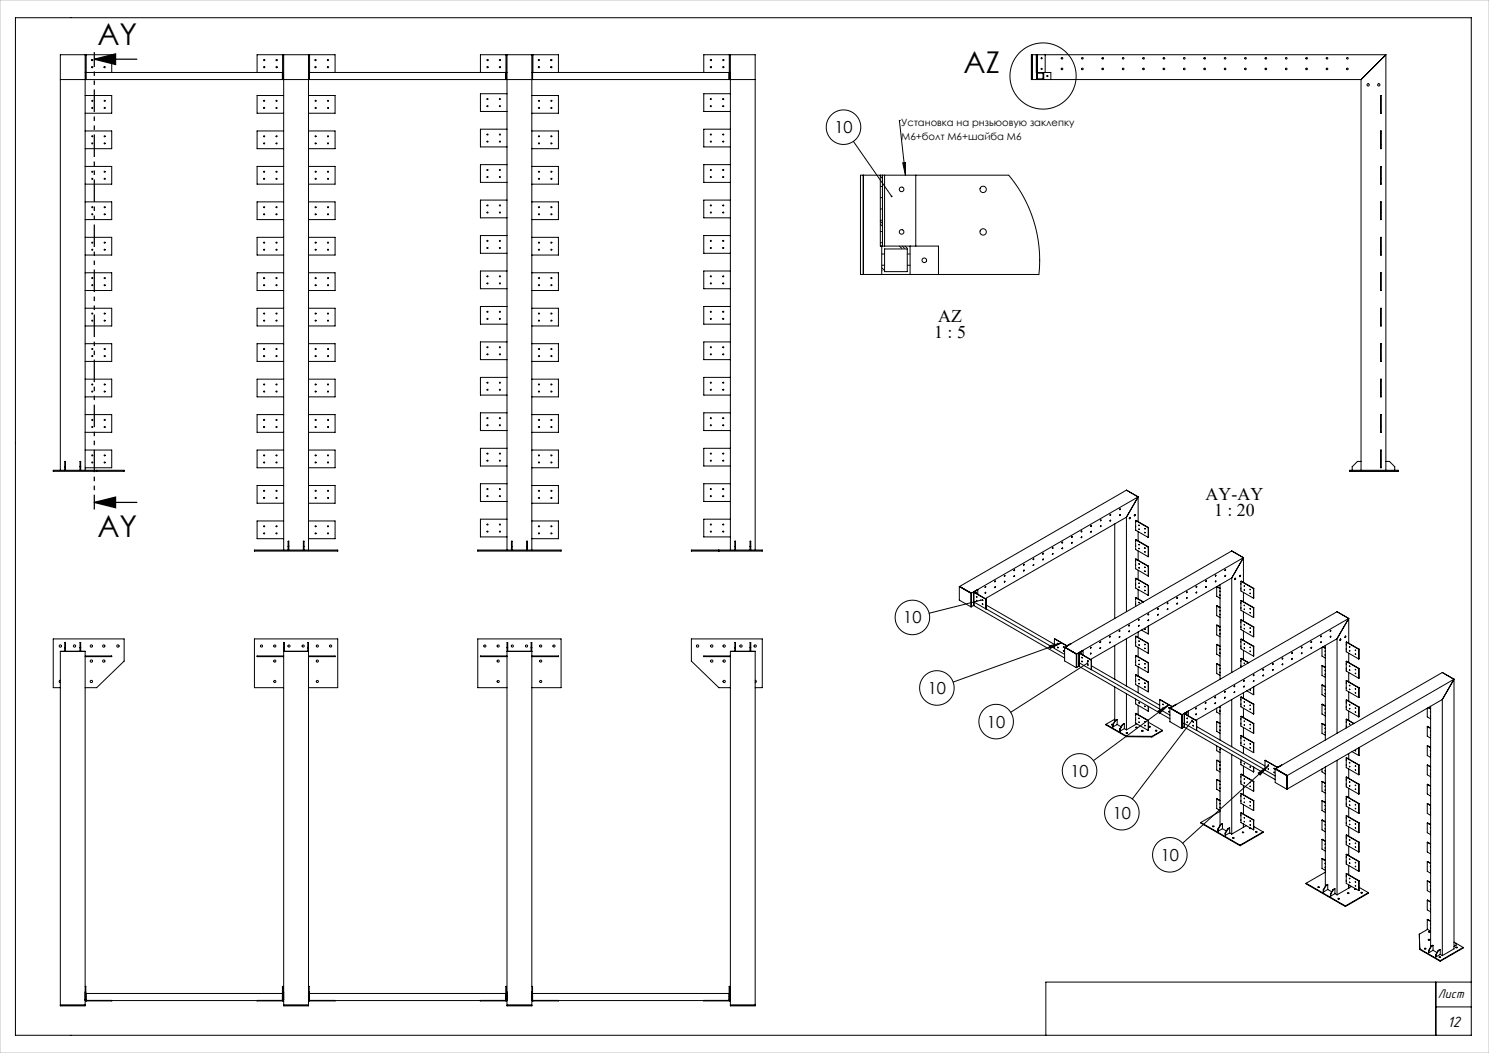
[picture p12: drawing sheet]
<svg xmlns="http://www.w3.org/2000/svg" width="420mm" height="297mm" viewBox="0 0 420 297" stroke-linecap="round" stroke-linejoin="round" font-family="sans-serif">
<defs><g id="words">
<g font-size="8.5">
<text x="27.5" y="12.8">AY</text>
<text x="271.8" y="20.6">AZ</text>
<text x="27.5" y="151.4">AY</text>
</g>
<g font-size="5">
<text x="263.5" y="95.4">1 : 5</text>
<text x="264.6" y="90.8">AZ</text>
<text x="340.1" y="140.9">AY-AY</text>
<text x="342.5" y="145.5">1 : 20</text>
</g>
<g font-size="4.7">
<text x="235.3" y="37.5">10</text>
<text x="254.8" y="175.8">10</text>
<text x="261.7" y="195.7">10</text>
<text x="278.4" y="205.2">10</text>
<text x="301.9" y="219.1">10</text>
<text x="313.9" y="230.9">10</text>
<text x="327.4" y="242.8">10</text>
</g>
<text font-size="4.4" x="408.3" y="289.8">12</text>
<text font-size="3.7" x="405.6" y="281.4">Лист</text>
<g font-size="2.8">
<text x="254.2" y="35.6">Установка на рнзьюовую заклепку</text>
<text x="254.2" y="39.4">М6+болт М6+шайба М6</text>
</g>
</g></defs>
<g fill="none" stroke="#000" stroke-width=".28">
<path d="M4.4 5h410.6v287h-410.6zM24 15.4h.3M24 15.4h-7v117.2M24 15.4v117.2M24.3 15.4h7.2v5M24.3 15.4v5M79.7 15.4h.3M79.7 15.4v7M79.7 15.4h-7.2v5M80 15.4h7M80 15.4v139.7M87 15.4h.3"/>
<path d="M87 15.4v139.7M87.3 15.4h7.2v5M87.3 15.4v5M142.7 15.4h.3M142.7 15.4h-7.2v5M142.7 15.4v5M143 15.4h7M143 15.4v139.7M150 15.4h.3M150 15.4v139.7M150.3 15.4h7.2v5M150.3 15.4v5"/>
<path d="M205.7 15.4h.3M205.7 15.4v7M205.7 15.4h-7.2v5M206 15.4h7v139.7M206 15.4v139.7M291.1 15.4v7M292.3 15.4v5h4.1v2M292.3 18.6h.2M292.5 15.4h.1M292.5 15.4h-1.6v7h93M292.5 15.4l-.1 7M292.6 15.4h98.3"/>
<path d="M292.6 15.4v5M294.8 15.4v5M390.9 15.4l-7 7M390.9 15.4v117.2M24 20.4h.3M24 26.9h7.5v5h-7.5M24 36.9h7.5v5h-7.5M24.2 20.4v2M24.3 20.4h55.7M79.9 20.4v2h-62.9M80 26.9h-7.5v5h7.5M80 36.9h-7.5v5h7.5"/>
<path d="M87 20.4h.3M87 26.9h7.5v5h-7.5M87 36.9h7.5v5h-7.5M87.2 20.4v2M87.3 20.4h55.4M142.7 20.4v2M142.7 20.4h.3M142.9 20.4v2h-62.9M143 26.4h-7.5v5h7.5M143 36.4h-7.5v5h7.5M150 20.4h.3M150 26.9h7.5v5h-7.5"/>
<path d="M150 36.9h7.5v5h-7.5M150.2 20.4v2M150.3 20.4h55.7M205.9 20.4v2h-62.9M206 22.4h7M206 26.4h-7.5v5h7.5M206 36.4h-7.5v5h7.5M240.7 39.9l10.8 15.5M253.7 34h.1M253.7 34l1.7 15.4M292.4 21.8h.2M292.6 20.6h1.6v1.6h-1.6z"/>
<path d="M294.2 21.8h.2M294.4 20.4v2M383.9 22.4v110.2M389.4 36.9h.2v5h-.2zM389.4 26.9h.2v5h-.2zM389.4 28.1h.2M389.4 31.3h.2M389.4 37.7h.2M24 46.9h7.5v5h-7.5M24 56.9h7.5v5h-7.5M80 46.9h-7.5v5h7.5M80 56.9h-7.5v5h7.5"/>
<path d="M87 46.9h7.5v5h-7.5M87 56.9h7.5v5h-7.5M143 46.4h-7.5v5h7.5M143 56.4h-7.5v5h7.5M150 46.9h7.5v5h-7.5M150 56.9h7.5v5h-7.5M206 46.4h-7.5v5h7.5M206 56.4h-7.5v5h7.5M243.5 49.4v28M248.3 49.4v20h16.4v8M248.3 52.6h.6M248.3 55.8h.6"/>
<path d="M248.3 58.9h.6M248.3 49.7l.6 .6M248.9 49.4h-6.2v28h50.3l.3-3.7-.2-3.8-.5-3.7-1-3.7-1.2-3.5-1.7-3.4-1.9-3.2-2.3-3h-35M248.9 49.4h.6M248.9 49.4v20M249.5 49.4v20M254.6 45.9l.8-.1v3.6zM258.3 49.4v20M389.4 46.9h.2v5h-.2zM389.4 56.9h.2v5h-.2zM389.4 40.8h.2M389.4 47.2h.2"/>
<path d="M389.4 50.4h.2M389.4 59.9h.2M389.4 59l.2 .2M389.5 58.3l.1 .1M24 66.9h7.5v5h-7.5M24 76.9h7.5v5h-7.5M80 66.9h-7.5v5h7.5M80 76.9h-7.5v5h7.5M87 66.9h7.5v5h-7.5M87 76.9h7.5v5h-7.5M143 66.4h-7.5v5h7.5M143 76.4h-7.5v5h7.5"/>
<path d="M150 66.9h7.5v5h-7.5M150 76.9h7.5v5h-7.5M206 66.4h-7.5v5h7.5M206 76.4h-7.5v5h7.5M248.3 62.1h.6M248.3 65.3h.6M248.3 68.5h.6M248.3 63.2l.5 .5M248.3 62.4l.6 .6M248.7 71.6h.8M248.7 74.8h.8M248.7 76.3l.1 .1"/>
<path d="M248.7 75.5l.8 .8M248.7 69.4v8M249.5 70.2h6.4v6.4h-6.4zM253.7 69.4l.7 .7M254.5 69.4l.6 .7M255.3 69.4l.6 .7M255.9 71.6h.8M255.9 74.8h.8M256.7 69.4v8M389.4 76.9h.2v5h-.2zM389.4 66.9h.2v5h-.2zM389.4 69.4h.2"/>
<path d="M389.4 71.7l.2 .2M389.4 78.9h.2M389.5 71l.1 .1M24 86.9h7.5v5h-7.5M24 96.9h7.5v5h-7.5M80 86.9h-7.5v5h7.5M80 96.9h-7.5v5h7.5M87 86.9h7.5v5h-7.5M87 96.9h7.5v5h-7.5M143 86.4h-7.5v5h7.5M143 96.4h-7.5v5h7.5M150 86.9h7.5v5h-7.5"/>
<path d="M150 96.9h7.5v5h-7.5M206 86.4h-7.5v5h7.5M206 96.4h-7.5v5h7.5M389.4 96.9h.2v5h-.2zM389.4 86.9h.2v5h-.2zM389.4 88.5h.2M389.4 91.6h.2M389.4 98h.2M389.4 97.1l.2 .2M24 106.9h7.5v5h-7.5M24 116.9h7.5v5h-7.5M80 106.9h-7.5v5h7.5"/>
<path d="M80 116.9h-7.5v5h7.5M87 106.9h7.5v5h-7.5M87 116.9h7.5v5h-7.5M143 106.4h-7.5v5h7.5M143 116.4h-7.5v5h7.5M150 106.9h7.5v5h-7.5M150 116.9h7.5v5h-7.5M206 106.4h-7.5v5h7.5M206 116.4h-7.5v5h7.5M389.4 116.9h.2v5h-.2zM389.4 106.9h.2v5h-.2zM389.4 101.2h.2"/>
<path d="M389.4 107.5h.2M389.4 110.7h.2M389.4 109.8l.2 .2M389.4 117h.2M389.5 109.1l.1 .1M15 132.6h20v.3h-20zM18.3 131.6h.2M18.3 132.6v-2.5h.2v2.5M22.6 132.6v-2.5h.2v2.5M22.6 131.6h.2M24 126.9h7.5v5h-7.5M27.3 132.6v.3"/>
<path d="M80 126.9h-7.5v5h7.5M80 136.9h-7.5v5h7.5M87 126.9h7.5v5h-7.5M87 136.9h7.5v5h-7.5M143 126.4h-7.5v5h7.5M143 136.4h-7.5v5h7.5M150 126.9h7.5v5h-7.5M150 136.9h7.5v5h-7.5M206 126.4h-7.5v5h7.5M206 136.4h-7.5v5h7.5M380.7 132.6h13.7v.3h-13.7zM383.9 130.1h-1l-1.5 1.5v1"/>
<path d="M389.4 126.9h.2v5h-.2zM389.4 120.2h.2M389.4 129.7h.2M389.5 121.8l.1 .1M390.9 130.1h1l1.5 1.5v1M71.8 155.1h23.5v.3h-23.5zM80 146.9h-7.5v5h7.5M81.3 154.1h.2M81.3 155.1v-2.5h.2v2.5M85.6 154.1h.2M85.6 155.1v-2.5h.2v2.5M87 146.9h7.5v5h-7.5"/>
<path d="M134.8 155.1h23.5v.3h-23.5zM143 146.4h-7.5v5h7.5M144.3 154.1h.2M144.3 155.1v-2.5h.2v2.5M148.6 155.1v-2.5h.2v2.5M148.6 154.1h.2M150 146.9h7.5v5h-7.5M195 155.1h20v.3h-20zM202.8 155.1v.3M206 146.4h-7.5v5h7.5M207.3 154.1h.2M207.3 155.1v-2.5h.2v2.5"/>
<path d="M211.6 154.1h.2M211.6 155.1v-2.5h.2v2.5M288.8 159.2l-.1 .2M291.5 157.6l-.1 .2M291.5 159.2l-.1 .2M294.2 156l-.1 .2M294.2 157.7l-.1 .2M297 154.5l-.2 .2M297 156.1l-.2 .2M299.7 152.9l-.1 .2M299.7 154.5l-.1 .2M302.4 151.3l-.1 .2"/>
<path d="M302.4 153l-.1 .2M305.1 149.8l-.1 .2M305.1 151.4l-.1 .2M307.8 148.2l-.1 .2M307.8 149.8l-.1 .2M310.5 146.6l-.1 .3M310.5 148.3l-.1 .2M313.2 145.1l-.1 .2M313.2 146.7l-.1 .2M314.4 147.8v26.6M315.9 143.5l-.1 .2M315.9 145.2l-.1 .2"/>
<path d="M317.7 145.9v26.6M317.7 145.9l-39.8 22.9M318.7 145.9l-.2 .4M320.1 145.1l-.2 .4M320.3 159.9v.5l3.6 2.1M320.3 157.7l3.6 2M320.3 157.7l3.7 2M320.3 146.8v.6M320.3 147.6v1.1M320.3 149v.5l3.6 2.1M320.3 152.3v.5M320.3 153.1v1.1"/>
<path d="M320.3 154.4v.6l3.6 2M320.3 157.7v.6M320.3 158.5v1.1M320.3 152.3l3.7 1.9M320.3 146.8l3.6 2.1M320.3 146.8l3.7 2M320.3 152.3l3.6 2M321 140.2l-47 27.1M321 140.2l-3.3 5.7M321 140.2l-3.3-2-47 27.2M321 140.2v6.9M321 149.9v2.7"/>
<path d="M321 155.4v2.6M321.3 153.6h.1M321.3 154.7h.1M321.3 159v.1M321.3 148.1v.1M321.3 149.2v.1M323 154.5v.1M323 155.6v.1M323 160h.1M323 149.1h.1M323 150.2h.1M323.9 148.9v2.7"/>
<path d="M323.9 154.3v2.7M323.9 159.7v2.8M324 148.8l-.1 2.8M324 154.2l-.1 2.8M324 159.7l-.1 2.8M324 154.2l-.1 .1M324 159.7h-.1M324 148.8l-.1 .1M350.7 157.3v7M350.7 157.3l-3.3-1.9-47 27.1M350.7 157.3l-47 27.2M350.7 157.3l-3.3 5.7"/>
<path d="M270.6 165.5v3.8l3.3 1.9M270.6 165.5l3.3 1.9M270.7 165.4l3.3 1.9M270.7 165.4l-.1 .1M273.9 167.4v3.8M274 167.3v3.8M274 167.3l-.1 .1M274 171.1l-.1 .1M274.6 170.8l25.7 14.8M274.6 170.8l-.6 .3M274.6 169.7l3.5 2M274.6 167l.1 3.8"/>
<path d="M274.6 169.7v1.1M274.7 166.9v.2M274.7 166.9h.1M274.7 167.1l3.4 1.9M274.8 166.9v.1M274.8 167l3.4 2M274.8 167l-.1 .1M275.3 167.1v.2zM275.3 167.1v.1M275.4 168.2l.2 .2zM275.4 169.3l.2 .2zM275.5 168.2l.1 .2"/>
<path d="M275.5 169.3l.1 .2M275.8 166.3l-1.1 .6M275.8 166.3v1.3M275.8 166.3l-1 .6M276.7 169.3l-14.6 3.7M277.1 170.3l.1 .2zM277.1 169.2l.1 .2zM277.1 169.2l.1 .2M277.1 170.3l.1 .1M277.2 169.3h.1M278 165.4l-.1 .2M278 167.1l-.1 .2"/>
<path d="M278.1 169v2.7M278.1 171.7l22.2 12.9M278.2 169h-.1M278.2 169l-.1 2.7M278.2 170.6l19.2 11.2M280.7 163.9l-.1 .2M280.7 165.5l-.1 .2M283.4 162.3l-.1 .2M283.4 163.9l-.1 .2M286.1 160.7l-.1 .2M286.1 162.4l-.1 .2M288.8 160.8l-.1 .2"/>
<path d="M313.1 179.4l-.1 .2M315.8 177.9l-.1 .2M315.8 179.5l-.1 .2M318.5 176.3l-.1 .2M318.5 177.9l-.1 .2M320.3 168.6l2.1 1.2M320.3 168.6l2.2 1.2M320.3 165.3v.6l3.6 2M320.3 163.2l3.6 2M320.3 163.2l3.7 1.9M320.3 163.2v.5M320.3 164v1.1"/>
<path d="M320.3 168.6v.5M320.3 169.4v1.1M320.3 170.8v.2M320.3 179.5v.5M320.3 179.5l3.6 2M320.3 179.5l3.7 2M321 160.8v2.6M321 166.3v2.6M321 178.3v1.5M321.2 174.7l-.1 .2M321.2 176.4l-.1 .2M321.3 164.5h.1"/>
<path d="M321.3 165.5v.1M321.3 160.1v.1M321.3 169.9v.1M322 177.7l1.9 1.1M323 165.4h.1M323 166.5v.1M323 161.1h.1M323 177.4h.1M323.9 165.2v2.7M323.9 176.6v2.2M323.9 173.2l-.1 .2M323.9 174.8l-.1 .2"/>
<path d="M324 165.1l-.1 2.8M324 176.6l-.1 2.2M324 165.1l-.1 .1M326.7 171.6l-.2 .2M326.7 173.3l-.2 .2M329.4 170.1l-.2 .2M329.4 171.7l-.2 .2M332.1 168.5l-.1 .2M332.1 170.1l-.1 .2M334.8 166.9l-.1 .2M334.8 168.6l-.1 .2M337.5 165.4l-.1 .2"/>
<path d="M337.5 167l-.1 .2M340.2 163.8l-.1 .2M340.2 165.4l-.1 .2M342.9 162.2l-.1 .2M342.9 163.9l-.1 .2M343.2 165.5v2.7l.9 .5M343.2 170.9v2.7l.9 .6M343.2 176.3v2.8l.9 .5M343.2 170.9l.9 .5M343.2 170.9l.9 .4M343.2 176.3l.9 .6M343.2 176.3l.9 .5"/>
<path d="M343.2 165.5l.9 .5M343.2 165.5l.9 .4M344.1 172.2v.1M344.1 173.3v.1M344.1 177.6v.2M344.1 178.7v.2M344.1 166.7v.2M344.1 167.8v.2M344.1 164.9v26.7M345.6 160.7l-.1 .2M345.6 162.3l-.1 .2M347.4 163l-39.8 23"/>
<path d="M347.4 163v26.7M348.4 163.1l-.2 .3M349.8 162.3l-.2 .3M350 164v2.7l3.6 2M350 169.4v2.7l3.6 2.1M350 174.9v2.7l3.6 2M350 174.9l3.6 2M350 174.9l3.7 1.9M350 169.4l3.6 2M350 169.4l3.7 2M350 164l3.6 2M350 164l3.7 2"/>
<path d="M350.7 167.1v2.6M350.7 172.5v2.7M350.7 178v2.6M351 176.2h.1M351 177.2v.1M351 166.4h.1M351 170.7v.1M351 171.8v.1M351 165.3h.1M352.6 178.2l.1 .1M352.6 166.2l.1 .1M352.6 171.7h.1"/>
<path d="M352.6 172.8h.1M352.7 177.2h.1M352.7 167.4h.1M353.6 166v2.7M353.6 171.4v2.8M353.6 176.9v2.7M353.7 176.8l-.1 .1M353.7 166l-.1 2.7M353.7 171.4l-.1 2.8M353.7 176.8l-.1 2.8M353.7 166h-.1M353.7 171.4h-.1"/>
<path d="M372.6 179.4l-.1 .2M375.3 177.8l-.1 .2M375.3 179.4l-.1 .2M379.5 179.4l-.2 .4M380.4 174.4v7M380.4 174.4l-3.3-1.9-47 27.2M380.4 174.4l-47.1 27.3M380.4 174.4l-3.3 5.8M17 191.9l-.3 .3 .3 .3M17 194h-2v-13.8h20v6.3l-7.7 7.5h-3.3M17 183.7h7v100h-7zM18.3 183.7v-2.5h.2v2.5"/>
<path d="M18.3 182.7h.2M22.6 183.7v-2.5h.2v2.5M22.6 182.7h.2M24 185h7.5v.2h-7.5M80 194h-8.2v-13.8h23.5v13.8h-8.3M80 185h-7.5v.2h7.5M80 182.7h.2M80 183.7h7M80.2 183.7v-2.5h-.2v102.5h7v-102.5h-.2v2.5M86.8 182.7h.2M87 185h7.5v.2h-7.5M143 194h-8.2v-13.8h23.5v13.8h-8.3"/>
<path d="M143 185h-7.5v.2h7.5M143 182.7h.2M143 183.7h7M143.2 183.7v-2.5h-.2v102.5h7v-102.5h-.2v2.5M149.8 182.7h.2M150 185h7.5v.2h-7.5M206 194h-3.2l-7.8-7.5v-6.3h20v13.8h-2M206 185h-7.5v.2h7.5M206 183.7h7v100h-7zM207.3 183.7v-2.5h.2v2.5M207.3 182.7h.2M211.6 183.7v-2.5h.2v2.5"/>
<path d="M211.6 182.7h.2M213 191.9l.3 .3-.3 .3M295.9 182.2l3.5-.9-3.2 1.6zM297.4 180.2l3.4 1.9M297.4 180.2l3.5 1.9M297.4 180.2v2.7M298.3 181.5l.1 .1zM298.3 182.5l.1 .2zM298.3 181.4l.1 .2M298.3 182.5l.1 .2M299.4 181.3l-30.6 11.1M299.9 183.5l.2 .2z"/>
<path d="M299.9 182.4l.2 .2zM300 182.4l.1 .2M300 183.5l.1 .1M300.3 182.6l3.3 1.9M300.3 182.6v3.8l3.3 1.9M300.4 182.5l-.1 .1M300.4 182.5l3.3 2M300.8 182.1h.3M300.8 182.1v.2M300.9 182.1h.2M300.9 182.1h-.1M302.1 181.5l-1 .6"/>
<path d="M303.6 184.5v3.8M303.7 184.5h-.1M303.7 184.5v3.8M304.3 186.8h.1M304.3 187.9l25.7 14.8M304.3 186.8v1.1M304.3 187.9l-.7 .4M304.3 186.8l25.7 14.9M304.3 184.1v2.7M304.4 184v.2M304.4 184.2v3.8M304.4 184l.1 .1"/>
<path d="M304.4 184.2l3.4 2M304.5 184.1v.1M304.5 184.2l3.4 1.9M304.5 184.2h-.1M305 184.2v.2zM305 184.2v.2M305.1 185.4l.2 .2zM305.1 186.5l.2 .2zM305.2 185.4l.1 .1M305.2 186.5l.1 .1M305.5 183.5l-1.1 .5M305.5 183.5v1.3"/>
<path d="M305.5 183.5l-1 .6M306.8 187.4l.1 .2zM306.8 186.3l.1 .2zM306.8 187l-21.7 13.9M306.8 186.3l.1 .2M306.8 187.4l.1 .2M306.9 186.4h.1M307.7 182.6l-.1 .2M307.7 184.2l-.1 .2M307.9 186.1l-.1 .1M307.9 186.1l-.1 2.8v-2.7M307.9 187.8l19.2 11.1"/>
<path d="M310.4 181l-.1 .2M310.4 182.6l-.1 .2M313.1 181.1l-.1 .2M314.4 182.1v9.5M314.4 193.8v9.6M317.7 180.2v13.3M317.7 195.7v10.2M320.3 187.1v.5l3.6 2.1M320.3 198v.5l3.6 2.1M320.3 192.5v.6l3.6 2M320.3 190.4l3.7 2M320.3 180.3v1.1"/>
<path d="M320.3 181.7v.5l3.6 2M320.3 184.9v.6M320.3 185.7v1.1M320.3 190.4v.5M320.3 191.2v1.1M320.3 197.2v.5M320.3 184.9l3.7 2M320.3 190.4l3.6 2M320.3 184.9l3.6 2.1M321 182.6v2.6M321 188.1v2.6M321 193.5v1.9"/>
<path d="M321 198.9v2.7M321.3 198.2v.1M321.3 191.7h.1M321.3 192.8h.1M321.3 180.8h.1M321.3 181.9h.1M321.3 186.2v.1M321.3 187.3v.1M323 199.2h.1M323 192.6h.1M323 193.7v.1M323 181.7v.1"/>
<path d="M323 182.8h.1M323 187.2h.1M323 188.3h.1M323.9 181.5v2.7M323.9 187v2.7M323.9 192.4v2.7M323.9 199.2v1.4M324 181.5l-.1 2.7M324 186.9l-.1 2.8M324 192.4l-.1 2.7M324 199.3l-.1 1.3M324 192.4h-.1"/>
<path d="M324 181.5h-.1M324 186.9l-.1 .1M327.1 197.3v2.7M327.1 197.3l3.4 2M327.1 197.3l3.5 1.9M328 198.6l.1 .2zM328 199.7l.1 .2zM328 198.6l.1 .1M328 199.7l.1 .1M329.6 199.6l.2 .1zM329.7 198.8l-21.3 15.7M329.7 199.5l.1 .2"/>
<path d="M330 199.7l3.3 2M330 199.7v3.9l3.3 1.9M330.1 199.7h-.1M330.1 199.7l3.3 1.9v3.8M330.5 199.3h.3M330.5 199.3v.1M330.6 199.2l.2 .1M330.6 199.2l-.1 .1M331.8 198.6l-1 .7M337.4 199.7l-.1 .2M340.1 198.2l-.1 .2M340.1 199.8l-.1 .2"/>
<path d="M342.8 196.6l-.1 .2M342.8 198.2l-.1 .2M343.2 199.7v1.1l.9 .6M343.2 181.8v2.7l.9 .6M343.2 187.2v2.8l.9 .5M343.2 187.2l.9 .6M343.2 187.2l.9 .5M343.2 181.8l.9 .5M343.2 181.8l.9 .4M344.1 199.4v.2M344.1 188.5v.2M344.1 189.6v.2"/>
<path d="M344.1 183.1v.1M344.1 184.2v.1M344.1 199.2v9.5M345.5 195l-.1 .2M345.5 196.7l-.1 .2M347.4 197.3v13.3M348.2 193.5l-.1 .2M348.2 195.1l-.1 .2M350 180.3v2.7l3.6 2.1M350 185.7v2.5M350 196.6v2.7l3.6 2.1M350 185.7l2.1 1.3"/>
<path d="M350 185.7l2.2 1.2M350 180.3l3.6 2M350 180.3l3.7 2M350 196.6l3.6 2.1M350 196.6l3.7 2M350.7 183.4v2.6M350.7 195.4v1.5M350.7 199.8v2.6M350.9 191.9l-.1 .2M350.9 193.5l-.1 .2M351 187v.1M351 181.6v.1"/>
<path d="M351 182.7h.1M351 197.9v.1M351 199v.1M351.7 194.9l1.9 1M352.6 182.6h.1M352.6 183.6l.1 .1M352.6 198.9h.1M352.6 200h.1M352.7 194.6h.1M353.6 182.3v2.8M353.6 193.8v2.1M353.6 198.7v2.7"/>
<path d="M353.6 190.3l-.1 .2M353.6 192l-.1 .2M353.7 182.3l-.1 2.8M353.7 193.7l-.1 2.2M353.7 198.6l-.1 2.8M353.7 182.3h-.1M353.7 198.6l-.1 .1M356.4 188.8l-.2 .2M356.4 190.4l-.2 .2M359.1 187.2l-.2 .2M359.1 188.8l-.2 .2M361.8 185.6l-.1 .2"/>
<path d="M361.8 187.3l-.1 .2M364.5 184.1l-.1 .2M364.5 185.7l-.1 .2M367.2 182.5l-.1 .2M367.2 184.1l-.1 .2M369.9 180.9l-.1 .2M369.9 182.6l-.1 .2M372.6 181l-.1 .2M372.9 198.7v2.7l.9 .5M372.9 198.7l.9 .5M372.9 198.7l.9 .4M372.9 182.6v2.5l.9 .5"/>
<path d="M372.9 187.8v2.7l.9 .5M372.9 187.8l.9 .5M372.9 187.8l.9 .4M372.9 193.2v2.7l.9 .6M372.9 193.2l.9 .5M372.9 193.2l.9 .6M373.1 182.5l.7 .4M373.2 182.4l.6 .4M373.8 194.5v.2M373.8 195.6v.2M373.8 183.6v.2M373.8 184.7v.2"/>
<path d="M373.8 189.1v.1M373.8 190.1v.2M373.8 199.9v.2M373.8 182.1v26.6M377.1 180.2l-39.8 22.9M377.1 180.2v26.6M378.1 180.2l-.2 .4M379.7 181.1v2.7l3.6 2.1M379.7 186.6v2.7l3.6 2M379.7 192v2.7l3.6 2.1M379.7 197.4v2.8l3.6 2M379.7 192l3.6 2"/>
<path d="M379.7 192l3.7 2M379.7 197.4l3.6 2.1M379.7 197.4l3.7 2M379.7 186.6l3.6 2M379.7 186.6l3.7 1.9M379.7 181.1l3.7 2M379.7 181.1l3.6 2M380.4 184.2v2.7M380.4 189.7v2.6M380.4 195.1v2.6M380.7 182.4v.1M380.7 183.5v.1"/>
<path d="M380.7 193.3v.1M380.7 198.7v.1M380.7 199.8v.1M380.7 187.9h.1M380.7 188.9v.1M380.7 194.4h.1M382.3 183.4h.1M382.3 184.5h.1M382.3 194.3h.1M382.3 195.3l.1 .1M382.3 199.7l.1 .1M382.3 188.8l.1 .1"/>
<path d="M382.3 189.9l.1 .1M383.3 183.1v2.8M383.3 188.6v2.7M383.3 194v2.8M383.3 199.5v2.7M383.4 183.1h-.1M383.4 183.1l-.1 2.8M383.4 188.5l-.1 2.8M383.4 194l-.1 2.8M383.4 199.4l-.1 2.8M383.4 194h-.1M383.4 199.4l-.1 .1"/>
<path d="M383.4 188.5l-.1 .1M402.6 199.7v2.5l.9 .5M402.8 199.6l.7 .4M402.9 199.6l.6 .3M403.5 199.2v67.9M406.8 197.3l-43.7 25.3M406.8 197.3v72.2M410.1 191.6l-3.3-1.9-47.1 27.2M410.1 191.6l-47 27.1M410.1 191.6l-3.3 5.7M410.1 191.6v76l-3.3 1.9M312 204.3l5.7 3.3"/>
<path d="M312 204.3l5.7 3.5M313.8 204.4l.1 .1M313.8 204.4l.1 .6M313.9 204.4h-.3M313.9 204.3h-.4l.3 .2M313.9 204.5v.5M314.4 202.9l-2.4 1.4M314.6 203.2v.1M314.6 203.2l-.8 1.2M314.6 203.3l-.7 1.2M315.1 203l-.5 .2M315.1 204.3l-1.2 .7"/>
<path d="M315.1 203l-.5 .3M315.1 203v1.3M315.1 204.3l1.1 .7M315.9 205.6l.1 .1M315.9 205.6l.1 .6M316 205.7v.5M316.6 204.4l-.7 1.2M316.6 204.4h.1M316.7 204.4l-.7 1.3M317.1 205.5l-1.1 .7M317.1 204.2l-.4 .2M317.1 204.2v1.3"/>
<path d="M317.1 204.2l-.5 .2M317.1 205.5l.6 .4M317.7 206.8h.3M317.7 207.6l7.2 .1M317.7 207.8l7.2 .1M317.7 207.6v.2M320.3 201.3v.5M320.3 202.1v1.1M320.3 203.4v.6l3.6 2M320.3 201.3l3.6 2M320.3 201.3l3.7 1.9M320.4 205.3h.3"/>
<path d="M320.7 204.2l-3 1.7M321.3 202.6h.1M321.3 203.6v.1M322 206.2h.4M323 203.5v.1M323 204.6v.1M323.9 203.3v2.7M324 203.7l3.9 2.3M324 203.2l-.1 .1M324 203.2l-.1 2.8M324.1 205.1h.3M324.9 207.7v.2"/>
<path d="M325.9 206.1h.4M326.6 200.6l3.1-1.8-2.7 2.4zM327.9 206l-3 1.7M327.9 206l-3 1.9M329.6 200.6l.2 .2zM329.7 200.6l.1 .2M333.3 201.7v3.8M334 205.1l25.7 14.8M334 204h.1M334 204v1.1M334 205.1l-.7 .4M334 204l3.5 2"/>
<path d="M334 201.3v2.7M334 203.9v.1M334.1 201.4v3.7M334.1 201.4l3.4 1.9M334.2 201.2l-.1 .2M334.2 201.2v.1M334.2 201.3l3.4 2M334.2 201.3l-.1 .1M334.7 201.4v.1zM334.7 201.4v.1M334.8 202.5l.2 .2zM334.8 203.6l.2 .2z"/>
<path d="M334.9 202.5l.1 .2M334.9 203.6l.1 .2M335.1 200.6h.1M335.2 200.6v1.3M335.2 200.6l-1 .6M336.3 203.2l-16.9 22.1M336.5 204.6l.1 .2zM336.5 203.5l.1 .2zM336.5 203.5l.1 .1M336.5 204.6l.1 .1M336.6 203.6h.1M337.4 201.3l-.1 .3"/>
<path d="M337.5 203.3v2.7M337.5 206l19.3 11.1M337.6 203.3h-.1M337.6 203.3v2.7M337.6 206h-.1M337.6 204.9l19.2 11.2M343.2 203.6v2.7l.9 .5M343.2 210.4v1.3l.9 .6M343.2 214.5v2.7l.9 .5M343.2 219.9v2.7l.9 .6M343.2 203.6l.9 .5M343.2 203.6l.9 .4"/>
<path d="M343.2 214.5l.9 .5M343.2 214.5l.9 .4M343.2 219.9l.9 .5M343.2 219.9l.9 .4M344.1 200.5v.2M344.1 211.4v.1M344.1 204.8v.2M344.1 205.9v.2M344.1 215.7v.2M344.1 216.8v.2M344.1 210.9v21.9M347.4 212.8v22.4"/>
<path d="M350 202.1v2.7l3.6 2M350 207.5v2.7l3.6 2.1M350 214.3v1.4l3.6 2M350 218.4v2.7l3.6 2.1M350 207.5l3.6 2.1M350 207.5l3.7 2M350 218.4l3.6 2M350 218.4l3.7 2M350 202.1l3.6 2M350 202.1l3.7 2M350.7 205.2v2.6M350.7 210.6v1.9"/>
<path d="M350.7 216.1v2.6M351 203.4h.1M351 204.5h.1M351 208.8v.1M351 215.3v.1M351 219.8h.1M351 210h.1M352.6 205.4l.1 .1M352.6 209.8h.1M352.6 210.9h.1M352.6 216.3l.1 .1M352.7 204.4h.1"/>
<path d="M353.6 204.1v2.7M353.6 209.6v2.7M353.6 216.3v1.4M353.7 204.1l-.1 2.7M353.7 209.5l-.1 2.8M353.7 216.4l-.1 1.3M353.7 204.1h-.1M353.7 209.5l-.1 .1M354.9 218l2.9-2.1-2.4 2.7zM356.8 214.5v2.7l2.9 1.7M356.8 214.5l3.4 1.9M356.8 214.5l3.5 1.9"/>
<path d="M357.7 215.7l.1 .2zM357.7 216.8l.1 .2zM357.7 215.7l.1 .2M357.7 216.8l.1 .2M357.8 215.9l-24.2 21.9M359.3 217.8l.2 .2zM359.3 216.7l.2 .2zM359.4 216.7l.1 .1M359.4 217.8l.1 .1M359.7 216.9l3.3 1.9M359.7 216.9v3.8l3.3 1.9M359.8 216.8l3.3 1.9"/>
<path d="M360.2 216.4v.2M360.3 216.4h.1M360.3 216.4h-.1M360.4 216.4h-.2M361.5 215.8l-1.1 .6M363 218.8v3.8M363.1 218.7l-.1 .1M363.1 218.7v3.9M372.9 216.9v.8l.9 .6M372.9 204.1l.9 .6M372.9 204.1l.9 .4M372.9 204.1v2.7l.9 .6"/>
<path d="M373.8 201v.2M373.8 205.4v.2M373.8 206.5v.1M373.8 216.4v33.5M373.8 217.4v.1M377.1 214.4v38M379.7 202.9v2.4M379.7 213.8v2.7l3.6 2M379.7 219.2v2.7l3.6 2.1M379.7 202.9l2.1 1.2M379.7 219.2l3.6 2.1M379.7 219.2l3.7 2"/>
<path d="M379.7 213.8l3.7 2M379.7 202.9l2.2 1.2M379.7 213.8l3.6 2M380.4 200.6v2.6M380.4 212.5v1.6M380.4 216.9v2.6M380.7 215.1h.1M380.7 216.2h.1M380.7 204.2h.1M381.4 212l1.9 1.1M382.3 200.8h.1M382.3 211.7h.1"/>
<path d="M382.3 216l.1 .1M382.3 217.1l.1 .1M383.3 210.9v2.2M383.3 215.8v2.7M383.4 210.9l-.1 2.2M383.4 215.8l-.1 2.7M383.4 215.8h-.1M402.6 204.9v2.7l.9 .6M402.6 210.4v2.7l.9 .5M402.6 215.8v2.7l.9 .6M402.6 215.8l.9 .6M402.6 215.8l.9 .4"/>
<path d="M402.6 204.9l.9 .6M402.6 204.9l.9 .5M402.6 210.4l.9 .5M402.6 210.4l.9 .4M403.5 217.1v.2M403.5 218.2v.1M403.5 200.8v.1M403.5 201.8v.2M403.5 206.2v.2M403.5 207.3v.2M403.5 211.6v.2M403.5 212.7v.2"/>
<path d="M338.7 232l11.1 6.4M338.7 232l11.1 6.5M342.1 233l.3 .1-.2 .1zM342.4 233.2h-.3M343.2 225.3v2.8l.9 .5M343.2 225.3l.9 .6M343.2 225.3l.9 .5M343.5 233.8l.1 .1M343.5 233.8l.1 .6M343.6 233.9v.5M344.1 226.6v.2M344.1 227.7v.2"/>
<path d="M344.1 221.2v.1M344.1 222.3v.1M344.1 228.9l-5.4 3.1M344.3 232.6h.1M344.3 232.6l-.8 1.2M344.3 232.6l-.7 1.3M344.8 232.4l-.5 .2M344.8 233.7l-1.2 .7M344.8 232.4v1.3M344.8 233.7l1.1 .7M345.6 235h.1M345.6 235l.1 .6"/>
<path d="M345.7 235v.6M346.3 233.8h.1M346.3 233.8l-.7 1.2M346.4 233.8l-.7 1.2M346.8 234.9l-1.1 .7M346.8 233.5l-.4 .3M346.8 233.5v1.4M346.8 233.5l-.5 .3M346.8 234.9l.6 .3M347.7 236.3l.4 .1h-.3zM348 236.4h-.2M349.8 238.4v.1"/>
<path d="M350 223.8l3.7 2M350 229.3l3.7 2M350 223.8v2.8l3.6 2M350 229.3v2.7l3.6 2M350 229.3l3.6 2M350 223.8l3.6 2.1M350.4 234.7l.4 .1-.3 .1zM350.7 221.5v2.6M350.7 227v2.6M350.7 232.4v.9M350.8 234.9h-.3M351 220.8v.1"/>
<path d="M351 225.1v.1M351 226.2v.1M351 230.6h.1M351 231.7h.1M351.5 232.9l-4.1 2.3M352.6 233.5l-.2 .2 .4-.1M352.6 220.7h.1M352.6 226.1l.1 .1M352.6 227.2h.1M352.6 232.6l.1 .1M352.7 221.8h.1M352.7 231.6h.1"/>
<path d="M352.8 233.7h-.3M353.6 220.4v2.8M353.6 225.9v2.7M353.6 231.3v2.7M353.7 233.1l2.6 1.5M353.7 220.4l-.1 2.8M353.7 225.8l-.1 2.8M353.7 231.3l-.1 2.7M353.7 220.4h-.1M353.7 225.8l-.1 .1M353.7 231.3h-.1M354.2 234.6l.4 .1h-.3z"/>
<path d="M354.5 234.7h-.3M356.3 234.6l-6.5 3.8M356.3 234.6l-6.5 3.9M363.1 222.6h-.1M372.9 236.8v2.7l.9 .5M372.9 231.3v2.7l.9 .6M372.9 231.3l.9 .6M372.9 231.3l.9 .5M372.9 220.4v2.8l.9 .5M372.9 220.4l.9 .6M372.9 220.4l.9 .5M372.9 225.9v2.7l.9 .5"/>
<path d="M372.9 225.9l.9 .4M372.9 236.8l.9 .5M372.9 236.8l.9 .4M372.9 225.9l.9 .5M373.8 227.2v.1M373.8 228.3v.1M373.8 238v.2M373.8 239.1v.2M373.8 232.6v.2M373.8 233.7v.2M373.8 221.7v.2M373.8 222.8v.2"/>
<path d="M379.7 224.7v2.7l3.6 2M379.7 230.1v2.7l3.6 2.1M379.7 235.5v2.8l3.6 2M379.7 224.7l3.6 2M379.7 224.7l3.7 1.9M379.7 235.5l3.6 2.1M379.7 230.1l3.6 2M379.7 230.1l3.7 2M379.7 235.5l3.7 2M380.4 222.3v2.7M380.4 227.8v2.6M380.4 233.2v2.6"/>
<path d="M380.4 238.7v2.6M380.7 226h.1M380.7 227.1h.1M380.7 220.5v.1M380.7 232.5v.1M380.7 236.8v.1M380.7 237.9v.1M380.7 221.7h.1M380.7 231.5h.1M382.3 226.9l.1 .1M382.3 228l.1 .1M382.3 221.5h.1"/>
<path d="M382.3 222.6h.1M382.3 232.4h.1M382.3 233.4l.1 .1M382.3 237.8l.1 .1M382.3 238.9h.1M383.3 221.3v2.7M383.3 226.7v2.7M383.3 232.1v2.8M383.3 237.6v2.7M383.4 221.2l-.1 2.8M383.4 226.6l-.1 2.8M383.4 232.1l-.1 2.8"/>
<path d="M383.4 237.5l-.1 2.8M383.4 226.6l-.1 .1M383.4 221.2l-.1 .1M383.4 232.1h-.1M383.4 237.5l-.1 .1M402.6 221.3v2.7l.9 .5M402.6 226.7v2.7l.9 .6M402.6 232.1v2.8l.9 .5M402.6 237.6v2.7l.9 .5M402.6 226.7l.9 .5M402.6 226.7l.9 .4M402.6 237.6l.9 .5"/>
<path d="M402.6 237.6l.9 .4M402.6 232.1l.9 .6M402.6 232.1l.9 .5M402.6 221.3l.9 .5M402.6 221.3l.9 .4M403.5 228v.1M403.5 229.1v.1M403.5 238.9v.1M403.5 240v.1M403.5 233.4v.2M403.5 234.5v.2M403.5 222.5v.2"/>
<path d="M403.5 223.6v.2M368.4 249.1l11.1 6.4M368.4 249.1l11.1 6.6M371.8 250.2h.3l-.2 .1zM372.1 250.3h-.3M372.9 242.2l.9 .6M372.9 242.2l.9 .4M372.9 242.2v2.7l.9 .6M373.2 251h.1M373.2 251l.1 .6M373.3 251v.6M373.8 243.5v.2"/>
<path d="M373.8 244.6v.1M373.8 246l-5.4 3.1M374 249.7v.1M374 249.7l-.8 1.3M374 249.8l-.7 1.2M374.5 249.5l-.5 .2M374.5 250.9l-1.2 .7M374.5 249.5l-.5 .3M374.5 249.5v1.4M374.5 250.9l1.1 .6M375.3 252.1l.1 .1M375.3 252.1l.1 .6"/>
<path d="M375.4 252.2v.5M376 250.9l-.7 1.2M376 250.9l.1 .1M376.1 251l-.7 1.2M376.5 252.1l-1.1 .6M376.5 250.7l-.4 .3M376.5 250.7v1.4M376.5 250.7l-.5 .2M376.5 252.1l.6 .3M377.4 253.4l.4 .1-.3 .1zM377.7 253.6h-.2M379.5 255.5v.2"/>
<path d="M379.7 246.4l3.7 2M379.7 241l3.7 2M379.7 241v2.7l3.6 2.1M379.7 246.4v2.8l3.6 2M379.7 241l3.6 2M379.7 246.4l3.6 2.1M380.1 251.9h.4l-.3 .1zM380.4 244.1v2.6M380.4 249.6v.9M380.5 252h-.3M380.7 247.7v.1M380.7 242.3v.1"/>
<path d="M380.7 243.4h.1M380.7 248.9h.1M381.2 250l-4.1 2.4M382.3 250.6l-.2 .2h.4M382.3 248.7h.1M382.3 249.8h.1M382.3 243.2l.1 .1M382.3 244.3l.1 .1M382.5 250.8h-.3M383.3 243v2.8M383.3 248.5v2.7M383.4 250.3l2.6 1.5"/>
<path d="M383.4 243l-.1 2.8M383.4 248.4l-.1 2.8M383.4 248.4l-.1 .1M383.4 243h-.1M383.9 251.7l.4 .1-.3 .1zM384.2 251.9h-.3M386 251.8l-6.5 3.7M386 251.8l-6.5 3.9M402.6 253.9v2.7l.9 .6M402.6 259.4v2.7l.9 .5M402.6 243v2.7l.9 .6M402.6 248.5v2.7l.9 .5"/>
<path d="M402.6 259.4l.9 .5M402.6 259.4l.9 .4M402.6 248.5l.9 .5M402.6 248.5l.9 .4M402.6 243l.9 .6M402.6 243l.9 .5M402.6 253.9l.9 .6M402.6 253.9l.9 .4M403.5 249.8v.1M403.5 250.8v.2M403.5 244.3v.2M403.5 245.4v.2"/>
<path d="M403.5 255.2v.2M403.5 256.3v.1M24 278.2h.2v3.9M24 279.8h.2M79.9 279.8h.1M87 278.2h.2v3.9M87 279.8h.2v2.2M142.9 279.8h.1M150 278.2h.2v3.9M150 279.8h.2v2.2M205.9 279.8h.1M400.3 263.5l.2 4.3"/>
<path d="M400.3 263.5v.1M400.5 267.8v-.2l5.7 3.4M400.5 267.8l5.7 3.3M401.8 267.6h.4M402.7 262.1l-2.4 1.4M402.9 265.1h.3M402.9 268.1l.1 .1M402.9 268.1l.1 .6M403 262.9h.3M403 268.2v.5M403.5 260.6v.2M403.5 261.7v.2"/>
<path d="M403.6 266.9h.1M403.6 266.9l-.7 1.2M403.7 266.9l-.7 1.3M404.2 266.7l-.6 .2M404.2 268l-1.2 .7M404.2 266.7l-.5 .2M404.2 266.7v1.3M404.2 268l1.1 .7M405 269.3h.1M405 269.3l.1 .6M405 277v15M405.1 269.3v.6"/>
<path d="M405.7 268.1h.1M405.7 268.1l-.7 1.2M405.8 268.1l-.7 1.2M406 270h.3M406.2 269.2l-1.1 .7M406.2 267.8l-.5 .3M406.2 267.8l-.4 .3M406.2 267.8v1.4M406.2 271v.1M406.2 269.2l.6 .3M410.1 265.7l2.6 1.5M410.7 267.3h.3"/>
<path d="M410.7 266.1v.5l-.6 .4M412.7 267.2l-6.5 3.8M412.7 267.2l-6.5 3.9M415 277h-120v15M17 283.5h7M24 282.2h.1M24.2 280.2h55.5M24.3 282.2l-.3-.2 .3 .3M24.3 282.2h7.2v.1h-7.2M24.3 282.2v.1M31.5 282.2h41M79.9 282l.1 .1-.3 .2"/>
<path d="M79.9 282l-.2 .2h-7.2v.1h7.2M79.9 282v-3.8h-.2v4.1M80 283.5h7M87 282.2h.1M87.2 282l-.2 .1 .3 .2M87.2 282l.1 .2M87.2 280.2h55.5M87.3 282.2h7.2v.1h-7.2M87.3 282.2v.1M94.5 282.2h41M142.7 282.2h-7.2v.1h7.2M142.7 282.2v.1"/>
<path d="M142.9 282l.1 .1-.3 .2M142.9 282l-.2 .2M142.9 282v-3.8h-.2v4M143 283.5h7M150 282.2h.1M150.2 282l-.2 .1 .3 .2M150.2 282l.1 .2M150.2 280.2h55.5M150.3 282.2h7.2v.1h-7.2M150.3 282.2v.1M157.5 282.2h41M205.9 282l.1 .1-.3 .2"/>
<path d="M205.9 282l-.2 .2h-7.2v.1h7.2M205.9 282v-3.8h-.2v4.1M206 283.5h7M405 284h10"/>
<circle cx="26" cy="18.9" r=".17"/>
<circle cx="26" cy="16.9" r=".18"/>
<circle cx="29.5" cy="18.9" r=".17"/>
<circle cx="29.5" cy="16.9" r=".18"/>
<circle cx="74.5" cy="18.9" r=".18"/>
<circle cx="74.5" cy="16.9" r=".17"/>
<circle cx="78" cy="18.9" r=".18"/>
<circle cx="78" cy="16.9" r=".17"/>
<circle cx="89" cy="18.9" r=".17"/>
<circle cx="89" cy="16.9" r=".18"/>
<circle cx="92.5" cy="18.9" r=".17"/>
<circle cx="92.5" cy="16.9" r=".18"/>
<circle cx="137.5" cy="18.9" r=".18"/>
<circle cx="137.5" cy="16.9" r=".17"/>
<circle cx="141" cy="18.9" r=".18"/>
<circle cx="141" cy="16.9" r=".17"/>
<circle cx="152" cy="18.9" r=".17"/>
<circle cx="152" cy="16.9" r=".18"/>
<circle cx="155.5" cy="18.9" r=".17"/>
<circle cx="155.5" cy="16.9" r=".18"/>
<circle cx="200.5" cy="18.9" r=".18"/>
<circle cx="200.5" cy="16.9" r=".17"/>
<circle cx="204" cy="18.9" r=".18"/>
<circle cx="204" cy="16.9" r=".17"/>
<circle cx="293.8" cy="19.4" r=".16"/>
<circle cx="293.8" cy="16.4" r=".16"/>
<circle cx="299.6" cy="16.4" r=".22"/>
<circle cx="299.6" cy="19.4" r=".23"/>
<circle cx="305.3" cy="16.4" r=".22"/>
<circle cx="305.3" cy="19.4" r=".23"/>
<circle cx="311.1" cy="16.4" r=".22"/>
<circle cx="311.1" cy="19.4" r=".23"/>
<circle cx="316.8" cy="16.4" r=".22"/>
<circle cx="316.8" cy="19.4" r=".23"/>
<circle cx="322.6" cy="16.4" r=".22"/>
<circle cx="322.6" cy="19.4" r=".23"/>
<circle cx="328.3" cy="16.4" r=".22"/>
<circle cx="328.3" cy="19.4" r=".23"/>
<circle cx="334.1" cy="16.4" r=".22"/>
<circle cx="334.1" cy="19.4" r=".23"/>
<circle cx="339.8" cy="16.4" r=".22"/>
<circle cx="339.8" cy="19.4" r=".23"/>
<circle cx="345.6" cy="16.4" r=".22"/>
<circle cx="345.6" cy="19.4" r=".23"/>
<circle cx="351.3" cy="16.4" r=".22"/>
<circle cx="351.3" cy="19.4" r=".23"/>
<circle cx="357.1" cy="16.4" r=".22"/>
<circle cx="357.1" cy="19.4" r=".23"/>
<circle cx="362.8" cy="16.4" r=".22"/>
<circle cx="362.8" cy="19.4" r=".22"/>
<circle cx="368.6" cy="16.4" r=".22"/>
<circle cx="368.6" cy="19.4" r=".22"/>
<circle cx="374.3" cy="16.4" r=".22"/>
<circle cx="374.3" cy="19.4" r=".22"/>
<circle cx="380.1" cy="16.4" r=".23"/>
<circle cx="380.1" cy="19.4" r=".23"/>
<circle cx="26" cy="28.4" r=".15"/>
<circle cx="26" cy="30.4" r=".15"/>
<circle cx="26" cy="38.4" r=".15"/>
<circle cx="29.5" cy="28.4" r=".15"/>
<circle cx="29.5" cy="30.4" r=".15"/>
<circle cx="29.5" cy="38.4" r=".15"/>
<circle cx="74.5" cy="38.4" r=".15"/>
<circle cx="74.5" cy="28.4" r=".15"/>
<circle cx="74.5" cy="30.4" r=".15"/>
<circle cx="78" cy="38.4" r=".15"/>
<circle cx="78" cy="28.4" r=".15"/>
<circle cx="78" cy="30.4" r=".15"/>
<circle cx="89" cy="28.4" r=".15"/>
<circle cx="89" cy="30.4" r=".15"/>
<circle cx="89" cy="38.4" r=".15"/>
<circle cx="92.5" cy="30.4" r=".15"/>
<circle cx="92.5" cy="28.4" r=".15"/>
<circle cx="92.5" cy="38.4" r=".15"/>
<circle cx="137.5" cy="37.9" r=".15"/>
<circle cx="137.5" cy="27.9" r=".15"/>
<circle cx="137.5" cy="29.9" r=".15"/>
<circle cx="137.5" cy="39.9" r=".15"/>
<circle cx="141" cy="27.9" r=".15"/>
<circle cx="141" cy="37.9" r=".15"/>
<circle cx="141" cy="29.9" r=".15"/>
<circle cx="141" cy="39.9" r=".15"/>
<circle cx="152" cy="28.4" r=".15"/>
<circle cx="152" cy="30.4" r=".15"/>
<circle cx="152" cy="38.4" r=".15"/>
<circle cx="155.5" cy="28.4" r=".15"/>
<circle cx="155.5" cy="30.4" r=".15"/>
<circle cx="155.5" cy="38.4" r=".15"/>
<circle cx="200.5" cy="37.9" r=".15"/>
<circle cx="200.5" cy="27.9" r=".15"/>
<circle cx="200.5" cy="39.9" r=".15"/>
<circle cx="200.5" cy="29.9" r=".15"/>
<circle cx="204" cy="37.9" r=".15"/>
<circle cx="204" cy="27.9" r=".15"/>
<circle cx="204" cy="39.9" r=".15"/>
<circle cx="204" cy="29.9" r=".15"/>
<circle cx="237.9" cy="35.9" r="4.9"/>
<circle cx="294.2" cy="21.4" r="9.3"/>
<circle cx="295.4" cy="21.4" r=".16"/>
<circle cx="385.9" cy="23.9" r=".33"/>
<circle cx="388.9" cy="23.9" r=".33"/>
<circle cx="26" cy="40.4" r=".15"/>
<circle cx="26" cy="50.4" r=".15"/>
<circle cx="26" cy="58.4" r=".15"/>
<circle cx="26" cy="48.4" r=".15"/>
<circle cx="29.5" cy="40.4" r=".15"/>
<circle cx="29.5" cy="50.4" r=".15"/>
<circle cx="29.5" cy="58.4" r=".15"/>
<circle cx="29.5" cy="48.4" r=".15"/>
<circle cx="74.5" cy="58.4" r=".15"/>
<circle cx="74.5" cy="48.4" r=".15"/>
<circle cx="74.5" cy="40.4" r=".15"/>
<circle cx="74.5" cy="50.4" r=".15"/>
<circle cx="78" cy="58.4" r=".15"/>
<circle cx="78" cy="48.4" r=".15"/>
<circle cx="78" cy="50.4" r=".15"/>
<circle cx="78" cy="40.4" r=".15"/>
<circle cx="89" cy="40.4" r=".15"/>
<circle cx="89" cy="50.4" r=".15"/>
<circle cx="89" cy="48.4" r=".15"/>
<circle cx="89" cy="58.4" r=".15"/>
<circle cx="92.5" cy="40.4" r=".15"/>
<circle cx="92.5" cy="50.4" r=".15"/>
<circle cx="92.5" cy="48.4" r=".15"/>
<circle cx="92.5" cy="58.4" r=".15"/>
<circle cx="137.5" cy="59.9" r=".15"/>
<circle cx="137.5" cy="57.9" r=".15"/>
<circle cx="137.5" cy="49.9" r=".15"/>
<circle cx="137.5" cy="47.9" r=".15"/>
<circle cx="141" cy="59.9" r=".15"/>
<circle cx="141" cy="49.9" r=".15"/>
<circle cx="141" cy="57.9" r=".15"/>
<circle cx="141" cy="47.9" r=".15"/>
<circle cx="152" cy="40.4" r=".15"/>
<circle cx="152" cy="50.4" r=".15"/>
<circle cx="152" cy="58.4" r=".15"/>
<circle cx="152" cy="48.4" r=".15"/>
<circle cx="155.5" cy="40.4" r=".15"/>
<circle cx="155.5" cy="50.4" r=".15"/>
<circle cx="155.5" cy="48.4" r=".15"/>
<circle cx="155.5" cy="58.4" r=".15"/>
<circle cx="200.5" cy="59.9" r=".15"/>
<circle cx="200.5" cy="57.9" r=".15"/>
<circle cx="200.5" cy="49.9" r=".15"/>
<circle cx="200.5" cy="47.9" r=".15"/>
<circle cx="204" cy="59.9" r=".15"/>
<circle cx="204" cy="57.9" r=".15"/>
<circle cx="204" cy="49.9" r=".15"/>
<circle cx="204" cy="47.9" r=".15"/>
<circle cx="254.3" cy="53.4" r=".65"/>
<circle cx="277.3" cy="53.4" r=".9"/>
<circle cx="26" cy="60.4" r=".15"/>
<circle cx="26" cy="70.4" r=".15"/>
<circle cx="26" cy="78.4" r=".15"/>
<circle cx="26" cy="68.4" r=".15"/>
<circle cx="29.5" cy="60.4" r=".15"/>
<circle cx="29.5" cy="78.4" r=".15"/>
<circle cx="29.5" cy="70.4" r=".15"/>
<circle cx="29.5" cy="68.4" r=".15"/>
<circle cx="74.5" cy="68.4" r=".15"/>
<circle cx="74.5" cy="60.4" r=".15"/>
<circle cx="74.5" cy="78.4" r=".15"/>
<circle cx="74.5" cy="70.4" r=".15"/>
<circle cx="78" cy="68.4" r=".15"/>
<circle cx="78" cy="70.4" r=".15"/>
<circle cx="78" cy="60.4" r=".15"/>
<circle cx="78" cy="78.4" r=".15"/>
<circle cx="89" cy="70.4" r=".15"/>
<circle cx="89" cy="78.4" r=".15"/>
<circle cx="89" cy="60.4" r=".15"/>
<circle cx="89" cy="68.4" r=".15"/>
<circle cx="92.5" cy="60.4" r=".15"/>
<circle cx="92.5" cy="78.4" r=".15"/>
<circle cx="92.5" cy="70.4" r=".15"/>
<circle cx="92.5" cy="68.4" r=".15"/>
<circle cx="137.5" cy="67.9" r=".15"/>
<circle cx="137.5" cy="79.9" r=".15"/>
<circle cx="137.5" cy="69.9" r=".15"/>
<circle cx="137.5" cy="77.9" r=".15"/>
<circle cx="141" cy="67.9" r=".15"/>
<circle cx="141" cy="79.9" r=".15"/>
<circle cx="141" cy="69.9" r=".15"/>
<circle cx="141" cy="77.9" r=".15"/>
<circle cx="152" cy="78.4" r=".15"/>
<circle cx="152" cy="70.4" r=".15"/>
<circle cx="152" cy="60.4" r=".15"/>
<circle cx="152" cy="68.4" r=".15"/>
<circle cx="155.5" cy="70.4" r=".15"/>
<circle cx="155.5" cy="78.4" r=".15"/>
<circle cx="155.5" cy="60.4" r=".15"/>
<circle cx="155.5" cy="68.4" r=".15"/>
<circle cx="200.5" cy="79.9" r=".15"/>
<circle cx="200.5" cy="67.9" r=".15"/>
<circle cx="200.5" cy="69.9" r=".15"/>
<circle cx="200.5" cy="77.9" r=".15"/>
<circle cx="204" cy="67.9" r=".15"/>
<circle cx="204" cy="79.9" r=".15"/>
<circle cx="204" cy="77.9" r=".15"/>
<circle cx="204" cy="69.9" r=".15"/>
<circle cx="254.3" cy="65.4" r=".65"/>
<circle cx="260.7" cy="73.4" r=".65"/>
<circle cx="277.3" cy="65.4" r=".9"/>
<circle cx="26" cy="88.4" r=".15"/>
<circle cx="26" cy="80.4" r=".15"/>
<circle cx="26" cy="90.4" r=".15"/>
<circle cx="26" cy="98.4" r=".15"/>
<circle cx="29.5" cy="88.4" r=".15"/>
<circle cx="29.5" cy="80.4" r=".15"/>
<circle cx="29.5" cy="90.4" r=".15"/>
<circle cx="29.5" cy="98.4" r=".15"/>
<circle cx="74.5" cy="98.4" r=".15"/>
<circle cx="74.5" cy="90.4" r=".15"/>
<circle cx="74.5" cy="88.4" r=".15"/>
<circle cx="74.5" cy="80.4" r=".15"/>
<circle cx="78" cy="98.4" r=".15"/>
<circle cx="78" cy="90.4" r=".15"/>
<circle cx="78" cy="80.4" r=".15"/>
<circle cx="78" cy="88.4" r=".15"/>
<circle cx="89" cy="88.4" r=".15"/>
<circle cx="89" cy="80.4" r=".15"/>
<circle cx="89" cy="90.4" r=".15"/>
<circle cx="89" cy="98.4" r=".15"/>
<circle cx="92.5" cy="80.4" r=".15"/>
<circle cx="92.5" cy="88.4" r=".15"/>
<circle cx="92.5" cy="90.4" r=".15"/>
<circle cx="92.5" cy="98.4" r=".15"/>
<circle cx="137.5" cy="89.9" r=".15"/>
<circle cx="137.5" cy="87.9" r=".15"/>
<circle cx="137.5" cy="97.9" r=".15"/>
<circle cx="137.5" cy="99.9" r=".15"/>
<circle cx="141" cy="87.9" r=".15"/>
<circle cx="141" cy="89.9" r=".15"/>
<circle cx="141" cy="97.9" r=".15"/>
<circle cx="141" cy="99.9" r=".15"/>
<circle cx="152" cy="88.4" r=".15"/>
<circle cx="152" cy="80.4" r=".15"/>
<circle cx="152" cy="90.4" r=".15"/>
<circle cx="152" cy="98.4" r=".15"/>
<circle cx="155.5" cy="80.4" r=".15"/>
<circle cx="155.5" cy="88.4" r=".15"/>
<circle cx="155.5" cy="90.4" r=".15"/>
<circle cx="155.5" cy="98.4" r=".15"/>
<circle cx="200.5" cy="87.9" r=".15"/>
<circle cx="200.5" cy="89.9" r=".15"/>
<circle cx="200.5" cy="97.9" r=".15"/>
<circle cx="200.5" cy="99.9" r=".15"/>
<circle cx="204" cy="87.9" r=".15"/>
<circle cx="204" cy="89.9" r=".15"/>
<circle cx="204" cy="99.9" r=".15"/>
<circle cx="204" cy="97.9" r=".15"/>
<circle cx="26" cy="110.4" r=".15"/>
<circle cx="26" cy="118.4" r=".15"/>
<circle cx="26" cy="100.4" r=".15"/>
<circle cx="26" cy="108.4" r=".15"/>
<circle cx="29.5" cy="110.4" r=".15"/>
<circle cx="29.5" cy="118.4" r=".15"/>
<circle cx="29.5" cy="100.4" r=".15"/>
<circle cx="29.5" cy="108.4" r=".15"/>
<circle cx="74.5" cy="100.4" r=".15"/>
<circle cx="74.5" cy="108.4" r=".15"/>
<circle cx="74.5" cy="118.4" r=".15"/>
<circle cx="74.5" cy="110.4" r=".15"/>
<circle cx="78" cy="100.4" r=".15"/>
<circle cx="78" cy="108.4" r=".15"/>
<circle cx="78" cy="118.4" r=".15"/>
<circle cx="78" cy="110.4" r=".15"/>
<circle cx="89" cy="110.4" r=".15"/>
<circle cx="89" cy="118.4" r=".15"/>
<circle cx="89" cy="100.4" r=".15"/>
<circle cx="89" cy="108.4" r=".15"/>
<circle cx="92.5" cy="110.4" r=".15"/>
<circle cx="92.5" cy="118.4" r=".15"/>
<circle cx="92.5" cy="100.4" r=".15"/>
<circle cx="92.5" cy="108.4" r=".15"/>
<circle cx="137.5" cy="107.9" r=".15"/>
<circle cx="137.5" cy="117.9" r=".15"/>
<circle cx="137.5" cy="109.9" r=".15"/>
<circle cx="137.5" cy="119.9" r=".15"/>
<circle cx="141" cy="107.9" r=".15"/>
<circle cx="141" cy="117.9" r=".15"/>
<circle cx="141" cy="109.9" r=".15"/>
<circle cx="141" cy="119.9" r=".15"/>
<circle cx="152" cy="110.4" r=".15"/>
<circle cx="152" cy="118.4" r=".15"/>
<circle cx="152" cy="100.4" r=".15"/>
<circle cx="152" cy="108.4" r=".15"/>
<circle cx="155.5" cy="110.4" r=".15"/>
<circle cx="155.5" cy="118.4" r=".15"/>
<circle cx="155.5" cy="108.4" r=".15"/>
<circle cx="155.5" cy="100.4" r=".15"/>
<circle cx="200.5" cy="107.9" r=".15"/>
<circle cx="200.5" cy="117.9" r=".15"/>
<circle cx="200.5" cy="109.9" r=".15"/>
<circle cx="200.5" cy="119.9" r=".15"/>
<circle cx="204" cy="107.9" r=".15"/>
<circle cx="204" cy="117.9" r=".15"/>
<circle cx="204" cy="109.9" r=".15"/>
<circle cx="204" cy="119.9" r=".15"/>
<circle cx="26" cy="120.4" r=".15"/>
<circle cx="26" cy="128.4" r=".15"/>
<circle cx="26" cy="130.4" r=".15"/>
<circle cx="29.5" cy="120.4" r=".15"/>
<circle cx="29.5" cy="128.4" r=".15"/>
<circle cx="29.5" cy="130.4" r=".15"/>
<circle cx="74.5" cy="128.4" r=".15"/>
<circle cx="74.5" cy="130.4" r=".15"/>
<circle cx="74.5" cy="120.4" r=".15"/>
<circle cx="74.5" cy="138.4" r=".15"/>
<circle cx="78" cy="130.4" r=".15"/>
<circle cx="78" cy="128.4" r=".15"/>
<circle cx="78" cy="120.4" r=".15"/>
<circle cx="78" cy="138.4" r=".15"/>
<circle cx="89" cy="138.4" r=".15"/>
<circle cx="89" cy="120.4" r=".15"/>
<circle cx="89" cy="128.4" r=".15"/>
<circle cx="89" cy="130.4" r=".15"/>
<circle cx="92.5" cy="138.4" r=".15"/>
<circle cx="92.5" cy="120.4" r=".15"/>
<circle cx="92.5" cy="128.4" r=".15"/>
<circle cx="92.5" cy="130.4" r=".15"/>
<circle cx="137.5" cy="139.9" r=".15"/>
<circle cx="137.5" cy="129.9" r=".15"/>
<circle cx="137.5" cy="137.9" r=".15"/>
<circle cx="137.5" cy="127.9" r=".15"/>
<circle cx="141" cy="139.9" r=".15"/>
<circle cx="141" cy="129.9" r=".15"/>
<circle cx="141" cy="137.9" r=".15"/>
<circle cx="141" cy="127.9" r=".15"/>
<circle cx="152" cy="138.4" r=".15"/>
<circle cx="152" cy="120.4" r=".15"/>
<circle cx="152" cy="128.4" r=".15"/>
<circle cx="152" cy="130.4" r=".15"/>
<circle cx="155.5" cy="138.4" r=".15"/>
<circle cx="155.5" cy="120.4" r=".15"/>
<circle cx="155.5" cy="128.4" r=".15"/>
<circle cx="155.5" cy="130.4" r=".15"/>
<circle cx="200.5" cy="139.9" r=".15"/>
<circle cx="200.5" cy="129.9" r=".15"/>
<circle cx="200.5" cy="137.9" r=".15"/>
<circle cx="200.5" cy="127.9" r=".15"/>
<circle cx="204" cy="139.9" r=".15"/>
<circle cx="204" cy="129.9" r=".15"/>
<circle cx="204" cy="137.9" r=".15"/>
<circle cx="204" cy="127.9" r=".15"/>
<circle cx="74.5" cy="148.4" r=".15"/>
<circle cx="74.5" cy="150.4" r=".15"/>
<circle cx="74.5" cy="140.4" r=".15"/>
<circle cx="78" cy="150.4" r=".15"/>
<circle cx="78" cy="148.4" r=".15"/>
<circle cx="78" cy="140.4" r=".15"/>
<circle cx="89" cy="140.4" r=".15"/>
<circle cx="89" cy="150.4" r=".15"/>
<circle cx="89" cy="148.4" r=".15"/>
<circle cx="92.5" cy="140.4" r=".15"/>
<circle cx="92.5" cy="148.4" r=".15"/>
<circle cx="92.5" cy="150.4" r=".15"/>
<circle cx="137.5" cy="147.9" r=".15"/>
<circle cx="137.5" cy="149.9" r=".15"/>
<circle cx="141" cy="147.9" r=".15"/>
<circle cx="141" cy="149.9" r=".15"/>
<circle cx="152" cy="140.4" r=".15"/>
<circle cx="152" cy="150.4" r=".15"/>
<circle cx="152" cy="148.4" r=".15"/>
<circle cx="155.5" cy="140.4" r=".15"/>
<circle cx="155.5" cy="148.4" r=".15"/>
<circle cx="155.5" cy="150.4" r=".15"/>
<circle cx="200.5" cy="147.9" r=".15"/>
<circle cx="200.5" cy="149.9" r=".15"/>
<circle cx="204" cy="147.9" r=".15"/>
<circle cx="204" cy="149.9" r=".15"/>
<circle cx="288.8" cy="159.3" r=".13"/>
<circle cx="291.5" cy="159.3" r=".13"/>
<circle cx="291.5" cy="157.7" r=".13"/>
<circle cx="294.2" cy="157.8" r=".13"/>
<circle cx="294.2" cy="156.1" r=".13"/>
<circle cx="296.9" cy="156.2" r=".13"/>
<circle cx="296.9" cy="154.6" r=".13"/>
<circle cx="299.6" cy="153" r=".13"/>
<circle cx="299.6" cy="154.6" r=".13"/>
<circle cx="302.4" cy="151.4" r=".13"/>
<circle cx="302.4" cy="153.1" r=".13"/>
<circle cx="305.1" cy="151.5" r=".13"/>
<circle cx="305.1" cy="149.9" r=".13"/>
<circle cx="307.8" cy="149.9" r=".13"/>
<circle cx="307.8" cy="148.3" r=".13"/>
<circle cx="310.5" cy="146.7" r=".13"/>
<circle cx="310.5" cy="148.4" r=".13"/>
<circle cx="313.2" cy="146.8" r=".13"/>
<circle cx="313.2" cy="145.2" r=".13"/>
<circle cx="315.9" cy="143.6" r=".13"/>
<circle cx="315.9" cy="145.2" r=".13"/>
<circle cx="318.6" cy="146.1" r=".18"/>
<circle cx="320" cy="145.3" r=".18"/>
<circle cx="321.3" cy="149.2" r=".08"/>
<circle cx="321.3" cy="154.7" r=".08"/>
<circle cx="321.3" cy="159" r=".08"/>
<circle cx="321.3" cy="148.2" r=".08"/>
<circle cx="321.3" cy="153.6" r=".08"/>
<circle cx="322.9" cy="154.6" r=".08"/>
<circle cx="322.9" cy="160" r=".08"/>
<circle cx="322.9" cy="150.2" r=".08"/>
<circle cx="322.9" cy="149.1" r=".08"/>
<circle cx="322.9" cy="155.6" r=".08"/>
<circle cx="257.4" cy="174.2" r="4.9"/>
<circle cx="278" cy="165.5" r=".13"/>
<circle cx="278" cy="167.2" r=".13"/>
<circle cx="280.7" cy="165.6" r=".13"/>
<circle cx="280.7" cy="164" r=".13"/>
<circle cx="283.4" cy="164" r=".13"/>
<circle cx="283.4" cy="162.4" r=".13"/>
<circle cx="286.1" cy="162.5" r=".13"/>
<circle cx="286.1" cy="160.8" r=".13"/>
<circle cx="288.8" cy="160.9" r=".13"/>
<circle cx="313.1" cy="179.5" r=".13"/>
<circle cx="315.8" cy="179.6" r=".13"/>
<circle cx="315.8" cy="178" r=".13"/>
<circle cx="318.5" cy="176.4" r=".13"/>
<circle cx="318.5" cy="178" r=".13"/>
<circle cx="321.2" cy="176.5" r=".13"/>
<circle cx="321.2" cy="174.8" r=".13"/>
<circle cx="321.3" cy="169.9" r=".08"/>
<circle cx="321.3" cy="165.6" r=".08"/>
<circle cx="321.3" cy="164.5" r=".08"/>
<circle cx="321.3" cy="160.1" r=".08"/>
<circle cx="322.9" cy="166.5" r=".08"/>
<circle cx="322.9" cy="161.1" r=".08"/>
<circle cx="322.9" cy="165.4" r=".08"/>
<circle cx="322.9" cy="177.4" r=".08"/>
<circle cx="323.9" cy="173.3" r=".13"/>
<circle cx="323.9" cy="174.9" r=".13"/>
<circle cx="326.6" cy="173.3" r=".13"/>
<circle cx="326.6" cy="171.7" r=".13"/>
<circle cx="329.3" cy="171.8" r=".13"/>
<circle cx="329.3" cy="170.1" r=".13"/>
<circle cx="332.1" cy="168.6" r=".13"/>
<circle cx="332.1" cy="170.2" r=".13"/>
<circle cx="334.8" cy="168.7" r=".13"/>
<circle cx="334.8" cy="167" r=".13"/>
<circle cx="337.5" cy="165.5" r=".13"/>
<circle cx="337.5" cy="167.1" r=".13"/>
<circle cx="340.2" cy="165.5" r=".13"/>
<circle cx="340.2" cy="163.9" r=".13"/>
<circle cx="342.9" cy="162.3" r=".13"/>
<circle cx="342.9" cy="164" r=".13"/>
<circle cx="345.6" cy="162.4" r=".13"/>
<circle cx="345.6" cy="160.8" r=".13"/>
<circle cx="348.3" cy="163.3" r=".18"/>
<circle cx="349.7" cy="162.5" r=".18"/>
<circle cx="351" cy="170.7" r=".08"/>
<circle cx="351" cy="171.8" r=".08"/>
<circle cx="351" cy="176.2" r=".08"/>
<circle cx="351" cy="177.3" r=".08"/>
<circle cx="351" cy="166.4" r=".08"/>
<circle cx="351" cy="165.3" r=".08"/>
<circle cx="352.6" cy="167.3" r=".08"/>
<circle cx="352.6" cy="177.1" r=".08"/>
<circle cx="352.6" cy="172.8" r=".08"/>
<circle cx="352.6" cy="171.7" r=".08"/>
<circle cx="352.6" cy="166.3" r=".08"/>
<circle cx="352.6" cy="178.2" r=".08"/>
<circle cx="372.6" cy="179.5" r=".13"/>
<circle cx="375.3" cy="177.9" r=".13"/>
<circle cx="375.3" cy="179.5" r=".13"/>
<circle cx="379.4" cy="179.6" r=".18"/>
<circle cx="17" cy="182.2" r=".33"/>
<circle cx="21" cy="182.2" r=".33"/>
<circle cx="25.8" cy="182.2" r=".33"/>
<circle cx="25.8" cy="192.2" r=".32"/>
<circle cx="25.8" cy="186.5" r=".32"/>
<circle cx="29.3" cy="182.2" r=".33"/>
<circle cx="29.3" cy="186.5" r=".32"/>
<circle cx="33.3" cy="182.2" r=".33"/>
<circle cx="73.8" cy="182.2" r=".3"/>
<circle cx="77.5" cy="192.2" r=".3"/>
<circle cx="77.5" cy="182.2" r=".3"/>
<circle cx="77.5" cy="186.5" r=".3"/>
<circle cx="81.5" cy="182.2" r=".3"/>
<circle cx="85.5" cy="182.2" r=".3"/>
<circle cx="89.5" cy="192.2" r=".3"/>
<circle cx="89.5" cy="182.2" r=".3"/>
<circle cx="89.5" cy="186.5" r=".3"/>
<circle cx="93.3" cy="182.2" r=".3"/>
<circle cx="136.8" cy="182.2" r=".3"/>
<circle cx="140.5" cy="192.2" r=".3"/>
<circle cx="140.5" cy="182.2" r=".3"/>
<circle cx="140.5" cy="186.5" r=".3"/>
<circle cx="144.5" cy="182.2" r=".3"/>
<circle cx="148.5" cy="182.2" r=".3"/>
<circle cx="152.5" cy="192.2" r=".3"/>
<circle cx="152.5" cy="182.2" r=".3"/>
<circle cx="152.5" cy="186.5" r=".3"/>
<circle cx="156.3" cy="182.2" r=".3"/>
<circle cx="196.8" cy="182.2" r=".32"/>
<circle cx="200.8" cy="186.5" r=".32"/>
<circle cx="200.8" cy="182.2" r=".33"/>
<circle cx="204.3" cy="186.5" r=".32"/>
<circle cx="204.3" cy="192.2" r=".33"/>
<circle cx="204.3" cy="182.2" r=".33"/>
<circle cx="209" cy="182.2" r=".33"/>
<circle cx="213" cy="182.2" r=".32"/>
<circle cx="264.3" cy="194" r="4.9"/>
<circle cx="307.7" cy="182.7" r=".13"/>
<circle cx="307.7" cy="184.3" r=".13"/>
<circle cx="310.4" cy="182.7" r=".13"/>
<circle cx="310.4" cy="181.1" r=".13"/>
<circle cx="313.1" cy="181.2" r=".13"/>
<circle cx="321.3" cy="187.4" r=".08"/>
<circle cx="321.3" cy="198.2" r=".08"/>
<circle cx="321.3" cy="192.8" r=".08"/>
<circle cx="321.3" cy="180.8" r=".08"/>
<circle cx="321.3" cy="181.9" r=".08"/>
<circle cx="321.3" cy="186.3" r=".08"/>
<circle cx="321.3" cy="191.7" r=".08"/>
<circle cx="322.9" cy="199.2" r=".08"/>
<circle cx="322.9" cy="181.8" r=".08"/>
<circle cx="322.9" cy="192.7" r=".08"/>
<circle cx="322.9" cy="182.9" r=".08"/>
<circle cx="322.9" cy="188.3" r=".08"/>
<circle cx="322.9" cy="187.2" r=".08"/>
<circle cx="322.9" cy="193.7" r=".08"/>
<circle cx="337.4" cy="199.8" r=".13"/>
<circle cx="340.1" cy="199.9" r=".13"/>
<circle cx="340.1" cy="198.2" r=".13"/>
<circle cx="342.8" cy="196.7" r=".13"/>
<circle cx="342.8" cy="198.3" r=".13"/>
<circle cx="345.5" cy="195.1" r=".13"/>
<circle cx="345.5" cy="196.8" r=".13"/>
<circle cx="348.2" cy="195.2" r=".13"/>
<circle cx="348.2" cy="193.6" r=".13"/>
<circle cx="350.9" cy="192" r=".13"/>
<circle cx="350.9" cy="193.6" r=".13"/>
<circle cx="351" cy="182.7" r=".08"/>
<circle cx="351" cy="181.6" r=".08"/>
<circle cx="351" cy="199.1" r=".08"/>
<circle cx="351" cy="198" r=".08"/>
<circle cx="351" cy="187.1" r=".08"/>
<circle cx="352.6" cy="198.9" r=".08"/>
<circle cx="352.6" cy="183.7" r=".08"/>
<circle cx="352.6" cy="182.6" r=".08"/>
<circle cx="352.6" cy="194.6" r=".08"/>
<circle cx="353.6" cy="190.4" r=".13"/>
<circle cx="353.6" cy="192.1" r=".13"/>
<circle cx="356.3" cy="190.5" r=".13"/>
<circle cx="356.3" cy="188.9" r=".13"/>
<circle cx="359" cy="187.3" r=".13"/>
<circle cx="359" cy="188.9" r=".13"/>
<circle cx="361.8" cy="187.4" r=".13"/>
<circle cx="361.8" cy="185.7" r=".13"/>
<circle cx="364.5" cy="185.8" r=".13"/>
<circle cx="364.5" cy="184.2" r=".13"/>
<circle cx="367.2" cy="182.6" r=".13"/>
<circle cx="367.2" cy="184.2" r=".13"/>
<circle cx="369.9" cy="181" r=".13"/>
<circle cx="369.9" cy="182.7" r=".13"/>
<circle cx="372.6" cy="181.1" r=".13"/>
<circle cx="378" cy="180.4" r=".18"/>
<circle cx="380.7" cy="194.4" r=".08"/>
<circle cx="380.7" cy="187.9" r=".08"/>
<circle cx="380.7" cy="193.3" r=".08"/>
<circle cx="380.7" cy="182.4" r=".08"/>
<circle cx="380.7" cy="198.8" r=".08"/>
<circle cx="380.7" cy="189" r=".08"/>
<circle cx="380.7" cy="199.9" r=".08"/>
<circle cx="380.7" cy="183.5" r=".08"/>
<circle cx="382.3" cy="183.4" r=".08"/>
<circle cx="382.3" cy="188.8" r=".08"/>
<circle cx="382.3" cy="194.3" r=".08"/>
<circle cx="382.3" cy="184.5" r=".08"/>
<circle cx="382.3" cy="195.4" r=".08"/>
<circle cx="382.3" cy="199.7" r=".08"/>
<circle cx="382.3" cy="189.9" r=".08"/>
<circle cx="281" cy="203.5" r="4.9"/>
<circle cx="304.5" cy="217.4" r="4.9"/>
<circle cx="317.8" cy="206.8" r=".18"/>
<circle cx="320.5" cy="205.2" r=".18"/>
<circle cx="321.3" cy="203.7" r=".08"/>
<circle cx="321.3" cy="202.6" r=".08"/>
<circle cx="322.2" cy="206.2" r=".18"/>
<circle cx="322.9" cy="204.6" r=".08"/>
<circle cx="322.9" cy="203.5" r=".08"/>
<circle cx="324.2" cy="205" r=".18"/>
<circle cx="326.1" cy="206.1" r=".18"/>
<circle cx="337.4" cy="201.4" r=".13"/>
<circle cx="351" cy="208.9" r=".08"/>
<circle cx="351" cy="215.4" r=".08"/>
<circle cx="351" cy="219.7" r=".08"/>
<circle cx="351" cy="204.5" r=".08"/>
<circle cx="351" cy="203.4" r=".08"/>
<circle cx="351" cy="209.9" r=".08"/>
<circle cx="352.6" cy="204.4" r=".08"/>
<circle cx="352.6" cy="209.8" r=".08"/>
<circle cx="352.6" cy="210.9" r=".08"/>
<circle cx="352.6" cy="200" r=".08"/>
<circle cx="352.6" cy="205.5" r=".08"/>
<circle cx="352.6" cy="216.3" r=".08"/>
<circle cx="380.7" cy="204.2" r=".08"/>
<circle cx="380.7" cy="215.1" r=".08"/>
<circle cx="380.7" cy="216.2" r=".08"/>
<circle cx="382.3" cy="217.2" r=".08"/>
<circle cx="382.3" cy="211.7" r=".08"/>
<circle cx="382.3" cy="200.8" r=".08"/>
<circle cx="382.3" cy="216.1" r=".08"/>
<circle cx="316.4" cy="229.2" r="4.9"/>
<circle cx="351" cy="231.7" r=".08"/>
<circle cx="351" cy="230.6" r=".08"/>
<circle cx="351" cy="225.2" r=".08"/>
<circle cx="351" cy="220.8" r=".08"/>
<circle cx="351" cy="226.3" r=".08"/>
<circle cx="352.6" cy="220.7" r=".08"/>
<circle cx="352.6" cy="227.2" r=".08"/>
<circle cx="352.6" cy="221.8" r=".08"/>
<circle cx="352.6" cy="231.6" r=".08"/>
<circle cx="352.6" cy="232.7" r=".08"/>
<circle cx="352.6" cy="226.1" r=".08"/>
<circle cx="380.7" cy="220.6" r=".08"/>
<circle cx="380.7" cy="227.1" r=".08"/>
<circle cx="380.7" cy="231.4" r=".08"/>
<circle cx="380.7" cy="226" r=".08"/>
<circle cx="380.7" cy="238" r=".08"/>
<circle cx="380.7" cy="236.9" r=".08"/>
<circle cx="380.7" cy="221.6" r=".08"/>
<circle cx="380.7" cy="232.5" r=".08"/>
<circle cx="382.3" cy="232.4" r=".08"/>
<circle cx="382.3" cy="238.9" r=".08"/>
<circle cx="382.3" cy="221.5" r=".08"/>
<circle cx="382.3" cy="237.8" r=".08"/>
<circle cx="382.3" cy="222.6" r=".08"/>
<circle cx="382.3" cy="233.5" r=".08"/>
<circle cx="382.3" cy="227" r=".08"/>
<circle cx="382.3" cy="228" r=".08"/>
<circle cx="330" cy="241.1" r="4.9"/>
<circle cx="380.7" cy="242.3" r=".08"/>
<circle cx="380.7" cy="247.8" r=".08"/>
<circle cx="380.7" cy="248.9" r=".08"/>
<circle cx="380.7" cy="243.4" r=".08"/>
<circle cx="382.3" cy="249.8" r=".08"/>
<circle cx="382.3" cy="248.7" r=".08"/>
<circle cx="382.3" cy="244.4" r=".08"/>
<circle cx="382.3" cy="243.3" r=".08"/>
<circle cx="402" cy="267.5" r=".18"/>
<circle cx="403.1" cy="265" r=".18"/>
<circle cx="403.2" cy="262.8" r=".18"/>
<circle cx="406.1" cy="269.9" r=".18"/>
<circle cx="410.9" cy="267.2" r=".18"/>
</g>
<path d="M26.6 16.7l6-1.5v3zM26.6 16.7h12M26.6 141.7l6-1.5v3zM26.6 141.7h12" fill="none" stroke="#000" stroke-width=".35"/>
<path d="M26.6 14.7v129" fill="none" stroke="#000" stroke-width=".35" stroke-dasharray="6.3 1.3 1.3 1.3 1.3 1.3" stroke-dashoffset="2.2" stroke-linecap="butt"/>
<path d="M0 0h420v297h-420z" fill="none" stroke="#c0c0c0" stroke-width=".28"/>
<g fill="#000">
<path d="M254.6 45.9l.8-.1v3.6z"/>
<path d="M26.6 16.7l6-1.5v3zM26.6 141.7l6-1.5v3z"/>
<path d="M276.5 169.1v.3l.3 .1 .1-.3-.2 .1 .2-.1zM295.9 182.2l3.5-.9-3.2 1.6zM306.6 186.8a.25 .25 0 0 0 0 .4 .25 .25 0 0 0 .3 0 .25 .25 0 0 0 .1-.3l-.2 .1 .2-.1zM326.6 200.6l3.1-1.8-2.7 2.4zM336.1 203a.25 .25 0 0 0 0 .4 .25 .25 0 0 0 .4 0 .25 .25 0 0 0-.1-.4l-.1 .2 .1-.2zM354.9 218l2.9-2.1-2.4 2.7zM251.3 55.2l.1 .4h.3l-.2-.2 .2 .1-.1-.3z"/>
</g>
<use href="#words"/>
</svg>
